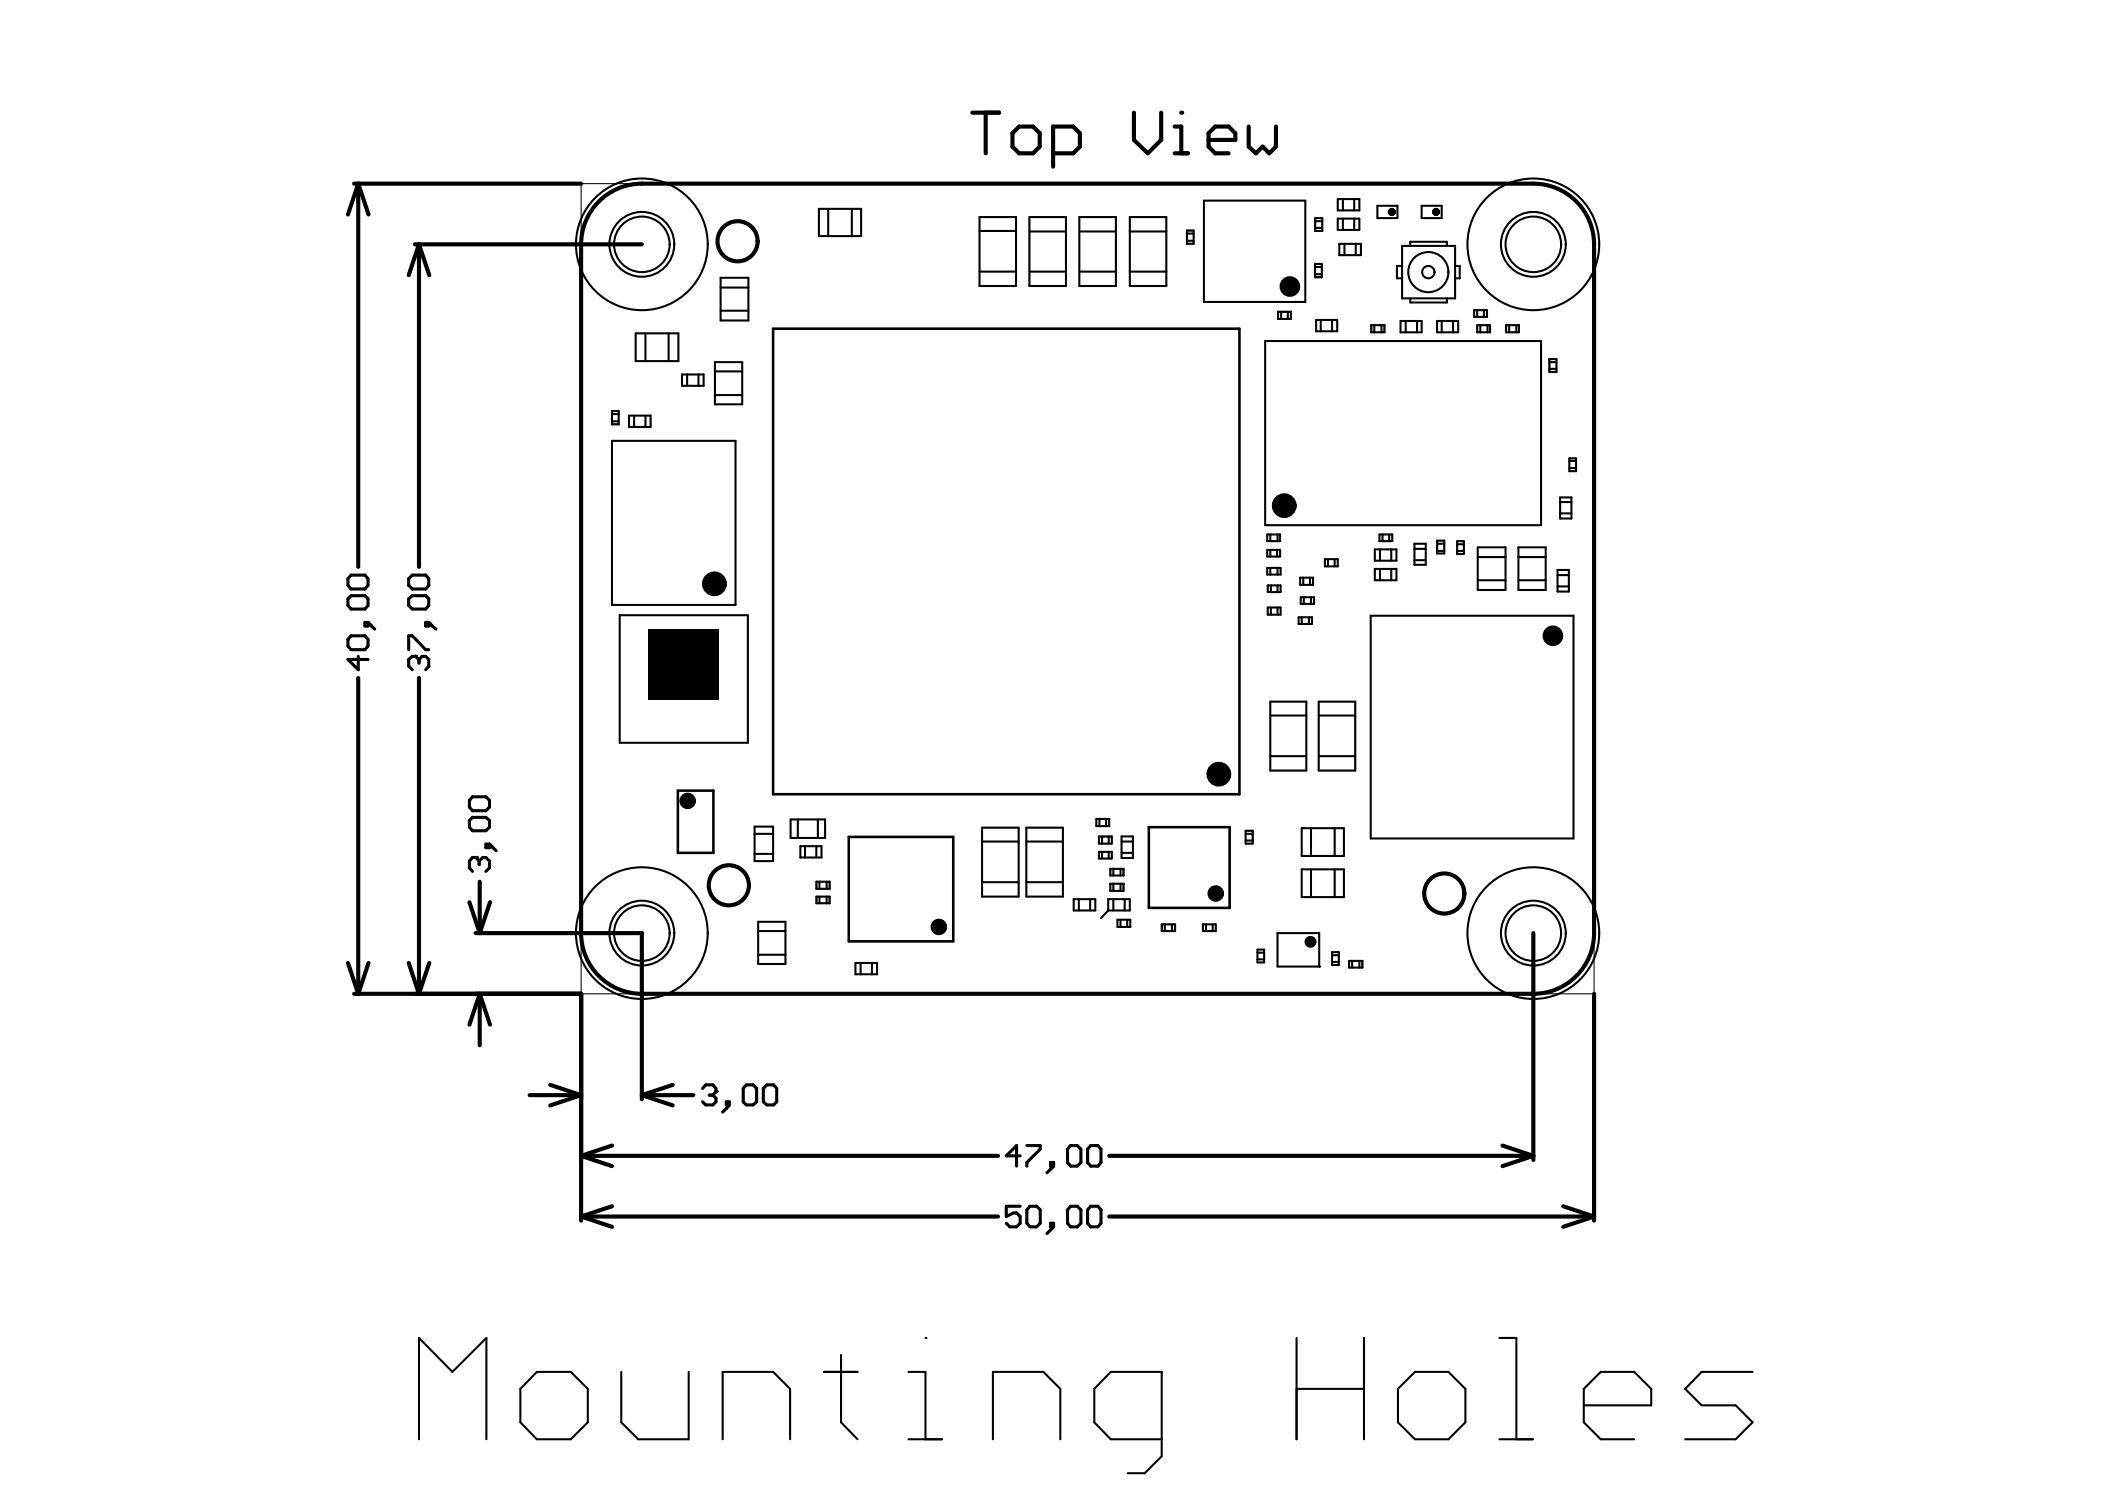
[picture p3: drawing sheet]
<svg xmlns="http://www.w3.org/2000/svg" width="297mm" height="210mm" viewBox="0 0 297 210" stroke-linecap="round" stroke-linejoin="round" font-family="sans-serif">
<g fill="#000">
<path d="M91.5 88.7h10v10h-10z"/>
<circle cx="166.7" cy="15.9" r=".29"/>
<circle cx="58.6" cy="92.6" r=".22"/>
<circle cx="67.2" cy="121" r=".22"/>
<circle cx="101" cy="154" r=".22"/>
</g>
<g fill="none" stroke="#000" stroke-width=".29">
<path d="M101.7 39.2h3.9v6h-3.9zM115.6 29.5h5.9v3.8h-5.9zM116.9 29.5v3.8M120.2 29.5v3.8M138.2 32.6h5.2M138.2 30.6h5.2v9.7h-5.2zM138.2 38.3h5.2M145.3 30.6h5.1v9.7h-5.1zM145.3 38.3h5.1M145.3 32.7h5.1M152.3 30.6h5.2v9.7h-5.2zM152.3 38.3h5.2"/>
<path d="M152.3 32.7h5.2M159.4 30.6h5.2v9.7h-5.2zM159.4 38.3h5.2M159.4 32.7h5.2M167.5 32.9h.9M167.5 34h.9M167.5 32.5h.9v1.9h-.9zM169.9 28.3h14.3v14.3h-14.3zM185.6 38.7h.9M185.6 37.7h.9M185.6 37.2h.9v1.9h-.9zM185.6 32.1h1"/>
<path d="M185.6 30.8h1v1.8h-1zM185.6 31.2h1M188.8 28.1h3v1.6h-3zM188.8 30.8h3v1.6h-3zM189 34.4h3v1.6h-3zM189.5 28.1v1.6M189.5 30.8v1.6M189.7 34.4v1.6M191.1 28.1v1.6M191.1 30.8v1.6M191.3 34.4v1.6M194.4 29h2.8v1.8h-2.8z"/>
<path d="M197.8 37.5h-.7v1.8h.7M197.8 34.7h7.5v7.4h-7.5zM199 34.7v-.6h5.2v.6M200.6 29h2.8v1.8h-2.8zM205.3 37.5h.7v1.8h-.7M86.4 58.4h.9M86.4 59.4h.9M86.4 58h.9v1.9h-.9zM88.8 58.6h3v1.6h-3zM89.5 58.6v1.6M89.7 47h6v3.9h-6zM91.1 47v3.9"/>
<path d="M91.1 58.6v1.6M94.3 47v3.9M96.2 52.8h3.1v1.6h-3.1zM97 52.8v1.6M98.6 52.8v1.6M100.9 51.1h3.8v5.9h-3.8zM100.9 55.7h3.8M100.9 52.4h3.8M101.7 43.8h3.9M101.7 40.6h3.9M178.5 48.1h39v26h-39zM180.3 44h1.9v1h-1.9z"/>
<path d="M180.8 44v1M181.7 44v1M185.7 45.1h3v1.6h-3zM186.4 45.1v1.6M188 45.1v1.6M193.5 45.9h1.9v1h-1.9zM193.9 45.9v1M194.9 45.9v1M197.6 45.3h3v1.6h-3zM198.4 45.3v1.6M199 42.1v.6h5.2v-.6M200 45.3v1.6"/>
<path d="M202.8 45.3h3v1.6h-3zM203.4 45.3v1.6M205 45.3v1.6M208 43.8h1.8v.9h-1.8zM208.5 45.9h1.8v1h-1.8zM208.5 43.8v.9M208.9 45.9v1M209.4 43.8v.9M209.9 45.9v1M212.5 45.9h1.8v1h-1.8zM213 45.9v1M214 45.9v1"/>
<path d="M218.6 52h1M218.6 51.1h1M218.6 50.6h1v1.9h-1zM86.4 62.2h17.4v23.1h-17.4zM178.8 75.4h1.8v.9h-1.8zM178.8 77.6h1.8v.9h-1.8zM179.3 75.4v.9M179.3 77.6v.9M180.2 77.6v.9M180.3 75.4v.9M187 78.9h1.8v1h-1.8zM187.4 78.9v1"/>
<path d="M188.3 78.9v1M194 77.5h3.1v1.6h-3.1zM194.7 75.4h1.8v.9h-1.8zM194.7 77.5v1.6M195.1 75.4v.9M196 75.4v.9M196.3 77.5v1.6M199.6 76.7h1.6v3h-1.6zM199.6 79h1.6M199.6 77.4h1.6M202.8 76.3h1v1.8h-1zM202.8 77.7h1"/>
<path d="M202.8 76.7h1M205.6 76.3h1v1.9h-1zM205.6 77.7h1M205.6 76.8h1M208.5 77.2h3.9v6h-3.9zM208.5 78.6h3.9M214.3 77.2h3.8v6h-3.8zM214.3 78.6h3.8M220.1 70.2h1.6v2.9h-1.6zM220.1 72.4h1.6M220.1 70.8h1.6M221.5 64.7h.9v1.8h-.9z"/>
<path d="M221.5 65h.9M221.5 66h.9M87.4 86.8h18.1v18h-18.1zM178.8 80.1h1.9v1h-1.9zM178.9 82.6h1.8v.9h-1.8zM178.9 85.7h1.8v1h-1.8zM179.3 80.1v1M179.3 99h5v9.7h-5zM179.3 82.6v.9M179.3 85.7v1M180.3 80.1v1M180.3 82.6v.9"/>
<path d="M180.3 85.7v1M183.3 87.1h1.8v.9h-1.8zM183.5 81.5h1.8v1h-1.8zM183.5 84.2h1.9v1h-1.9zM183.7 87.1v.9M183.9 81.5v1M184 84.2v1M184.7 87.1v.9M184.8 81.5v1M185 84.2v1M186.1 99h5.1v9.7h-5.1zM193.4 86.9h28.6v31.4h-28.6z"/>
<path d="M194 80.3h3.1v1.6h-3.1zM194.7 80.3v1.6M196.3 80.3v1.6M208.5 81.9h3.9M214.3 81.9h3.8M219.8 82.7h1.6M219.8 81.1h1.6M219.8 80.4h1.6v3h-1.6zM106.5 117.6h2.6M106.5 116.6h2.6v4.9h-2.6zM111.6 115.6h4.8v2.6h-4.8zM112.6 115.6v2.6"/>
<path d="M112.9 119.4h3v1.6h-3zM113.6 119.4v1.6M115.2 119.4v1.6M115.4 115.6v2.6M138.6 116.8h5.1v9.7h-5.1zM138.6 118.7h5.1M144.8 116.8h5.2v9.7h-5.2zM144.8 118.7h5.2M154.7 115.5h1.8v1h-1.8zM155.1 118h1.8v1h-1.8zM155.1 115.5v1M155.5 118v1"/>
<path d="M156.1 115.5v1M156.4 118v1M158.3 118.7h1.6M158.3 118h1.6v3h-1.6zM175.8 117.2h1v1.8h-1zM175.8 117.6h1M175.8 118.6h1M179.3 106.7h5M179.3 100.9h5M183.7 116.8h5.9v3.9h-5.9zM185 116.8v3.9M186.1 106.7h5.1"/>
<path d="M186.1 100.9h5.1M188.3 116.8v3.9M106.5 120.5h2.6M107 131.3h3.8M107 130h3.8v6h-3.8zM107 134.7h3.8M115.2 124.4h1.9v1h-1.9zM115.2 126.5h1.9v.9h-1.9zM115.6 124.4v1M115.6 126.5v.9M116.6 124.4v1M116.6 126.5v.9"/>
<path d="M120.7 135.8h3.1v1.6h-3.1zM121.4 135.8v1.6M123 135.8v1.6M138.6 124.4h5.1M144.8 124.4h5.2M151.5 126.8h3.1v1.6h-3.1zM152.2 126.8v1.6M153.8 126.8v1.6M155.1 120.2h1.8v.9h-1.8zM155.5 120.2v.9M156.4 128.4l-1 1.1M156.4 126.8h3v1.6h-3z"/>
<path d="M156.4 120.2v.9M156.7 124.7h1.9v1h-1.9zM156.7 122.6h1.9v.9h-1.9zM157.1 122.6v.9M157.1 124.7v1M157.1 126.8v1.6M157.7 129.7h1.8v1.1h-1.8zM158.1 122.6v.9M158.1 124.7v1M158.1 129.7v1.1M158.3 120.3h1.6M158.7 126.8v1.6"/>
<path d="M159.1 129.7v1.1M163.9 130.4h1.9v.9h-1.9zM164.4 130.4v.9M165.4 130.4v.9M169.7 130.4h1.9v.9h-1.9zM170.2 130.4v.9M171.1 130.4v.9M177.4 134h1v1.8h-1zM177.4 135.3h1M177.4 134.4h1M180.3 131.6h.1M180.3 131.6v4.7h5.9"/>
<path d="M180.3 131.6h5.9v4.7M183.7 122.6h5.9v3.9h-5.9zM185 122.6v3.9M186.2 136.3h.1M188 134.3h.9v1.8h-.9zM188 134.7h.9M188 135.7h.9M188.3 122.6v3.9M190.4 135.5h1.9v1h-1.9zM190.8 135.5v1M191.8 135.5v1M75.8 193.5h4.7l2.4 2.4v4.7l-2.4 2.4h-4.7l-2.4-2.4v-4.7z"/>
<path d="M87.7 193.5v7.1l2.4 2.4h7.1v-9.5M116.3 193.5h4.7M118.7 191.1v9.5l2.3 2.4M128.2 193.5h2.4v9.5M130.6 188.7h.1M183 188.7v14.3M183 195.9h9.5M192.5 188.7v14.3M197.3 195.9l2.4-2.4h4.7l2.4 2.4v4.7l-2.4 2.4h-4.7l-2.4-2.4zM211.6 188.7h2.4v14.3M223.5 198.2h9.5v-2.3l-2.4-2.4h-4.7l-2.4 2.4v4.7l2.4 2.4h4.7M247.3 193.5h-7.2l-2.3 2.4 2.3 2.3h4.8l2.4 2.4-2.4 2.4h-7.1"/>
<path d="M59.1 203v-14.3l4.7 4.8 4.8-4.8v14.3M102 203v-9.5h7.1l2.4 2.4v7.1M128.2 203h4.7M140.1 203v-9.5h7.1l2.4 2.4v7.1M163.9 203h-7.2l-2.3-2.4v-4.7l2.3-2.4h7.2v11.9l-2.4 2.4h-2.4M211.6 203h4.7"/>
<circle cx="90.6" cy="34.5" r="3.9"/>
<circle cx="90.6" cy="34.5" r="4.6"/>
<circle cx="90.6" cy="34.5" r="9.3"/>
<circle cx="201.6" cy="38.4" r=".87"/>
<circle cx="201.6" cy="38.4" r="2.83"/>
<circle cx="216.4" cy="34.5" r="3.9"/>
<circle cx="216.4" cy="34.5" r="4.6"/>
<circle cx="216.4" cy="34.5" r="9.3"/>
<circle cx="90.6" cy="131.6" r="3.9"/>
<circle cx="90.6" cy="131.6" r="4.6"/>
<circle cx="90.6" cy="131.6" r="9.3"/>
<circle cx="216.4" cy="131.6" r="3.9"/>
<circle cx="216.4" cy="131.6" r="4.6"/>
<circle cx="216.4" cy="131.6" r="9.3"/>
</g>
<g fill="none" stroke="#000" stroke-width=".14">
<path d="M84.5 28.4a8.5 8.5 0 0 1 6.1-2.5h125.8a8.6 8.6 0 0 1 8.5 8.6v97.1a8.6 8.6 0 0 1-8.5 8.6h-125.8a8.6 8.6 0 0 1-8.6-8.6v-97.1a8.5 8.5 0 0 1 2.5-6.1zM138.2 30.6h5.2v9.7h-5.2zM145.3 30.6h5.1v9.7h-5.1zM152.3 30.6h5.2v9.7h-5.2zM159.4 30.6h5.2v9.7h-5.2zM167.5 32.6h.9v1.7h-.9zM185.6 37.3h.9v1.7h-.9zM185.6 30.8h1v1.8h-1zM86.4 58.1h.9v1.7h-.9zM180.3 44h1.9v1h-1.9zM193.6 45.9h1.7v1h-1.7zM208 43.8h1.8v.9h-1.8z"/>
<path d="M208.5 45.9h1.8v1h-1.8zM212.5 45.9h1.8v1h-1.8zM218.7 50.6h.9v1.9h-.9zM194.7 75.4h1.8v.9h-1.8zM202.9 76.3h.9v1.8h-.9zM205.6 76.3h1v1.9h-1zM221.5 64.7h.9v1.8h-.9zM179.3 99h5v9.7h-5zM186.1 99h5.1v9.7h-5.1zM138.6 116.8h5.1v9.7h-5.1zM144.8 116.8h5.2v9.7h-5.2zM154.7 115.6h1.8v.9h-1.8z"/>
<path d="M155.1 118.1h1.8v.9h-1.8zM175.8 117.2h.9v1.8h-.9zM115.3 124.4h1.7v.9h-1.7zM115.3 126.5h1.7v.9h-1.7zM155.1 120.2h1.8v.9h-1.8zM156.7 124.7h1.8v.9h-1.8zM156.7 122.6h1.8v.9h-1.8zM164 130.4h1.7v.9h-1.7zM169.7 130.4h1.9v.9h-1.9zM188 134.3h.9v1.8h-.9zM190.4 135.5h1.8v1h-1.8z"/>
</g>
<path d="M109.1 46.4h65.8v65.6h-65.8zM95.7 111.5h5v8.8h-5zM119.8 118.1h14.7v14.7h-14.7zM162.1 116.7h11.4v11.4h-11.4z" fill="none" stroke="#000" stroke-width=".36"/>
<g fill="none" stroke="#000" stroke-width="1.5">
<circle cx="182" cy="40.4" r=".73"/>
<circle cx="219.1" cy="89.7" r=".73"/>
</g>
<circle cx="184.9" cy="132.9" r=".44" fill="none" stroke="#000" stroke-width=".8"/>
<g fill="none" stroke="#000" stroke-width=".58">
<path d="M137.2 15.9h3.8M139.1 15.9v5.7M142.9 18.8l.9-.9h2l.9 .9v1.9l-.9 .9h-2l-.9-.9zM160 15.9v3.8l2 1.9 1.9-1.9v-3.8M165.7 17.9h1v3.7M170.5 19.7h3.8v-.9l-.9-.9h-1.9l-1 .9v1.9l1 .9h1.9M176.2 17.9v2.8l1 .9 1-.9 .9 .9 1-.9v-2.8M50 25.9h32M50.6 25.9l1.4 4.4M50.6 25.9v54.1M50.6 25.9l-1.5 4.4M58.5 34.5h32.1"/>
<path d="M59.1 34.5l1.5 4.3M59.1 34.5l-1.4 4.3M59.1 34.5v45.5M84.5 28.4a8.5 8.5 0 0 1 6.1-2.5h125.8a8.6 8.6 0 0 1 8.5 8.6v97.1a8.6 8.6 0 0 1-8.5 8.6h-125.8a8.6 8.6 0 0 1-8.6-8.6v-97.1a8.5 8.5 0 0 1 2.5-6.1zM148.6 21.6h2.8l1-.9v-1.9l-1-.9h-2.8v5.6M165.7 21.6h1.9M50.6 95.6v44.6M59.1 95.6v44.6M49.1 135.8l1.5 4.4M52 135.8l-1.4 4.4M57.7 135.8l1.4 4.4M60.6 135.8l-1.5 4.4"/>
<path d="M66.2 127.3l1.5 4.3M67.1 131.6h23.5v23.5M67.7 124.4v7.2M69.1 127.3l-1.4 4.3M216.4 131.6v32M50 140.2h32v32M67.7 140.2l1.4 4.3M67.7 140.2v7.2M67.7 140.2l-1.5 4.3M74.7 154.5h7.3M77.6 153l4.4 1.5M82 154.5l-4.4 1.4"/>
<path d="M90.6 154.5l4.3 1.4M90.6 154.5h7.2M94.9 153l-4.3 1.5M224.9 140.2v32M82 171.6l4.4 1.5M82 163l4.4 1.5M82 171.6h58.8M82 163h58.8M86.4 161.6l-4.4 1.4M86.4 170.2l-4.4 1.4M156.5 171.6h68.4M156.5 163h59.9"/>
<path d="M212 161.6l4.4 1.4M216.4 163l-4.4 1.5M220.6 170.2l4.3 1.4M224.9 171.6l-4.3 1.5"/>
<circle cx="104.1" cy="34" r="2.83"/>
<circle cx="196.4" cy="29.9" r=".29"/>
<circle cx="202.6" cy="29.9" r=".29"/>
<circle cx="102.8" cy="124.9" r="2.83"/>
<circle cx="203.8" cy="126" r="2.83"/>
</g>
<g fill="none" stroke="#000" stroke-width="1.2">
<circle cx="97" cy="113" r=".58"/>
<circle cx="132.5" cy="130.8" r=".58"/>
<circle cx="171.6" cy="126" r=".58"/>
</g>
<g fill="none" stroke="#000" stroke-width="1.7">
<circle cx="181.2" cy="71.3" r=".87"/>
<circle cx="100.8" cy="82.4" r=".87"/>
<circle cx="172" cy="109.2" r=".87"/>
</g>
<path d="M90.6 25.9h-8.6v8.6M82 131.6v8.6h8.6M224.9 131.6v8.6h-8.5" fill="none" stroke="#000" stroke-width=".15"/>
<g fill="none" stroke="#000" stroke-width=".44">
<path d="M49.1 84.5l.4-.5h2l.4 .5v.9l-.4 .5h-2l-.4-.5zM49.5 89.7h2l.4 .5v.9l-.4 .5h-2l-.4-.5v-.9zM49.5 81.1h2l.4 .5v1l-.4 .5h-2l-.4-.5v-1zM50.6 92.6v1.9l-1.5-1.5h2.8M51.5 87.8h.4v.5h-.4zM51.9 87.8l1 .9M57.7 91.6v-1.9h.5l1.9 1.9h.4M57.7 84.5l.5-.5h1.9l.4 .5v.9l-.4 .5h-1.9l-.5-.5zM57.7 81.6l.5-.5h1.9l.4 .5v1l-.4 .5h-1.9l-.5-.5zM59.1 93l.5-.4h.5l.4 .4v1l-.4 .5M59.1 93l-.5-.4h-.4l-.5 .4v1l.5 .5M59.1 93v.5"/>
<path d="M60.1 87.8h.4v.5h-.4zM60.5 87.8l1 .9M66.2 115.7l.5-.4h1.9l.5 .4v1l-.5 .5h-1.9l-.5-.5zM66.7 112.4h1.9l.5 .5v1l-.5 .5h-1.9l-.5-.5v-1zM68.6 119.1h.5v.5h-.5zM69.1 119.1l.9 .9M67.6 121.5l-.4-.5h-.5l-.5 .5v.9l.5 .5M67.6 121.5l.5-.5h.5l.5 .5v.9l-.5 .5M67.6 121.5v.5M99.1 153.5l.5-.5h1l.4 .5v.5l-.4 .5M100.1 154.5h.5M100.6 154.5l.4 .4v.5l-.4 .5h-1l-.5-.5"/>
<path d="M102.5 155.4h.4v.5h-.4zM102.9 155.9l-.9 1M105.3 153h1l.5 .5v1.9l-.5 .5h-1l-.4-.5v-1.9zM107.7 153.5l.5-.5h1l.4 .5v1.9l-.4 .5h-1l-.5-.5zM144 163h-2l1.4-1.4v2.9M144 170.2h-2v1.4l1-.5h.4l.6 .5v1l-.6 .5h-.9l-.5-.5M144.9 161.6h1.9v.5l-1.9 1.9v.5M145.3 170.2h1l.5 .5v1.9l-.5 .5h-1l-.4-.5v-1.9zM148.2 164h.5v.5h-.5zM148.2 172.6h.5v.5h-.5zM148.7 164.5l-1 .9M148.7 173.1l-1 .9"/>
<path d="M151.1 161.6h.9l.5 .5v1.9l-.5 .5h-.9l-.5-.5v-1.9zM151.1 170.2h.9l.5 .5v1.9l-.5 .5h-.9l-.5-.5v-1.9zM153.9 161.6h1l.5 .5v1.9l-.5 .5h-1l-.4-.5v-1.9zM153.9 170.2h1l.5 .5v1.9l-.5 .5h-1l-.4-.5v-1.9z"/>
</g>
</svg>
